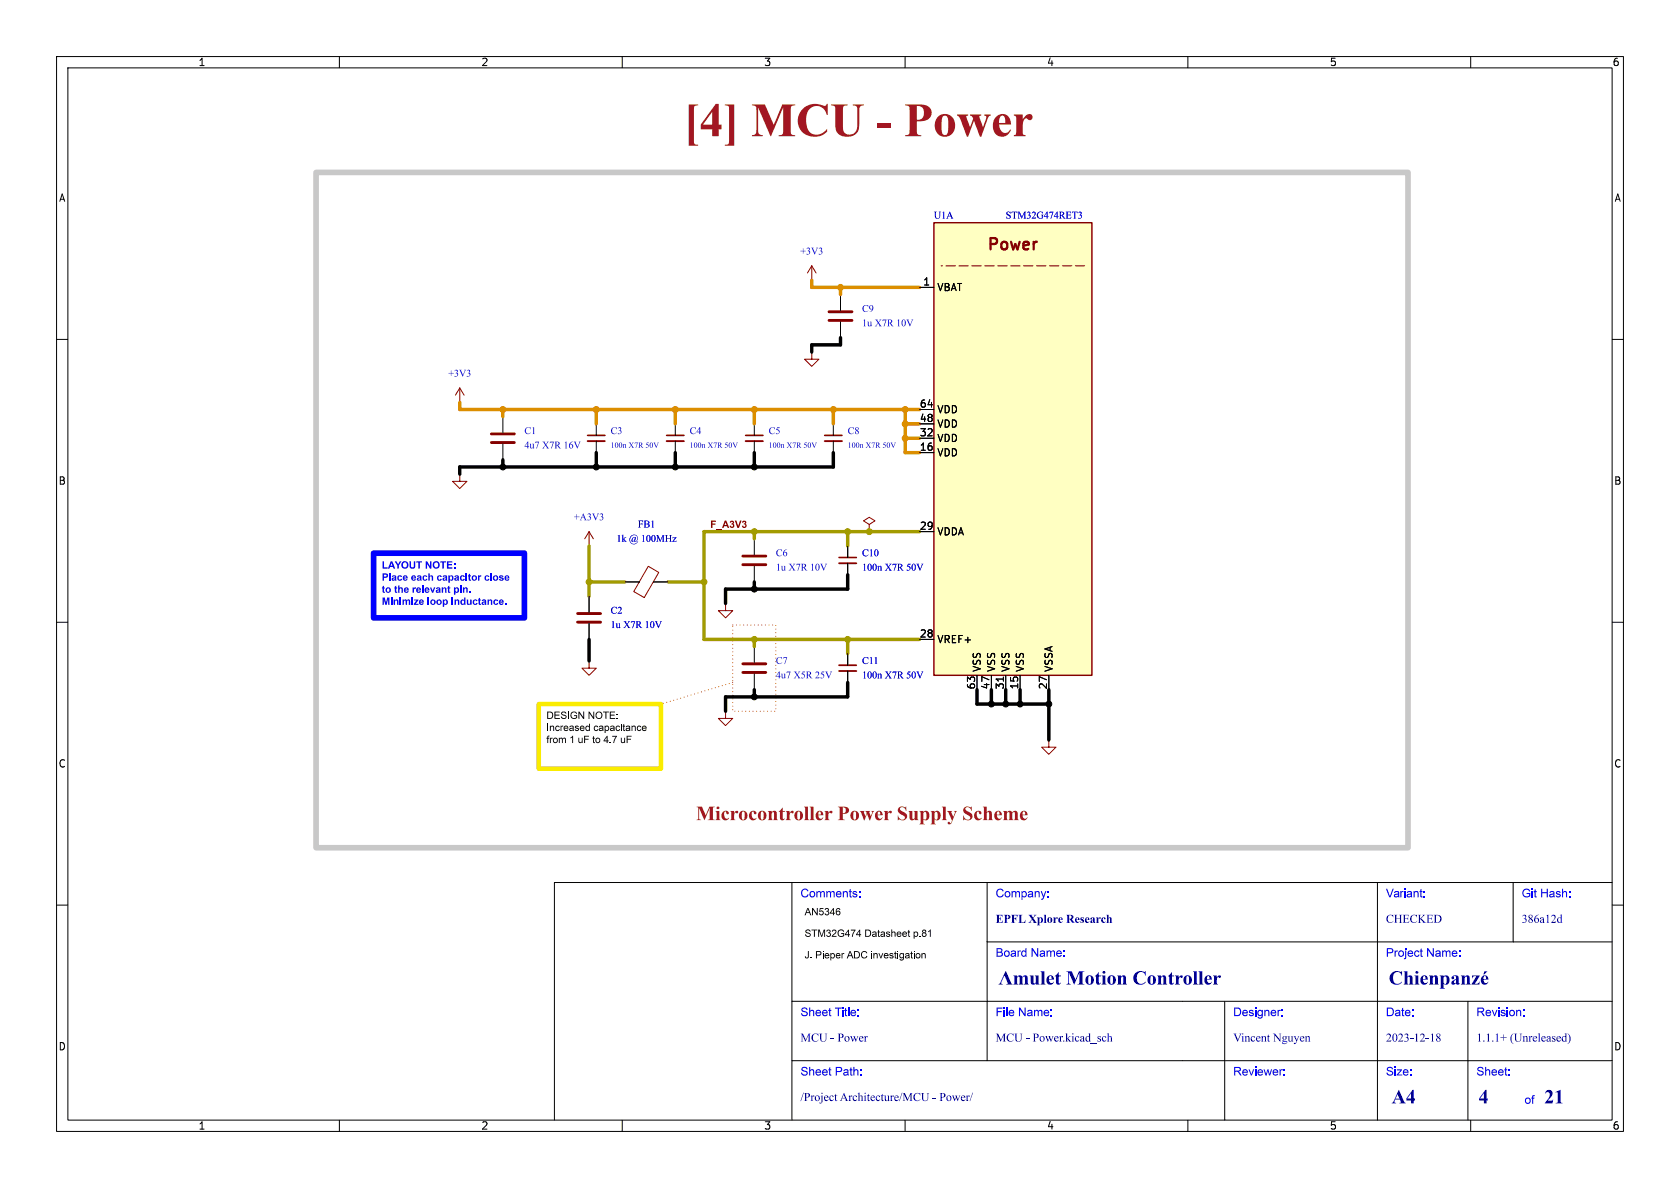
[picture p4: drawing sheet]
<svg xmlns="http://www.w3.org/2000/svg" width="297mm" height="210mm" viewBox="0 0 297 210" stroke-linecap="round" stroke-linejoin="round" font-family="sans-serif">
<defs><g id="words">
<text font-size="8.4" fill="#a21622" x="120.9" y="26.3">[4] MCU - Power</text>
<text font-size="3.5" fill="#a21622" x="123.1" y="145.4">MicrocontrollerPowerSupplyScheme</text>
<g font-size="3.5" fill="#00007f">
<text x="188.4" y="175">MotionController</text>
<text x="246" y="196">A4</text>
<text x="261.4" y="196">4</text>
<text x="273" y="196">21</text>
</g>
<text font-size="2.8" fill="#840000" x="174.2" y="44.8">Power</text>
<g font-size="2.1" fill="#00f">
<text x="141.5" y="159.2">Comments:</text>
<text x="176" y="159.2">Company:</text>
<text x="245" y="159.2">Variant:</text>
<text x="269" y="159.2">Git Hash:</text>
<text x="176" y="169.7">Board Name:</text>
<text x="245" y="169.7">Project Name:</text>
<text x="141.5" y="180.2">Sheet Title:</text>
<text x="176" y="180.2">File Name:</text>
<text x="218" y="180.2">Designer:</text>
<text x="245" y="180.2">Date:</text>
<text x="261" y="180.2">Revision:</text>
<text x="141.5" y="190.7">Sheet Path:</text>
<text x="218" y="190.7">Reviewer:</text>
<text x="245" y="190.7">Size:</text>
<text x="261" y="190.7">Sheet:</text>
<text x="269.5" y="195.7">of</text>
</g>
<g font-size="2.1" fill="#00007f">
<text x="176" y="163.7">EPFL XploreResearch</text>
<text x="245" y="163.7">CHECKED</text>
<text x="269" y="163.7">386a12d</text>
<text x="141.5" y="184.7">MCU - Power</text>
<text x="176" y="184.7">MCU - Power.kicad_sch</text>
<text x="218" y="184.7">VincentNguyen</text>
<text x="245" y="184.7">2023-12-18</text>
<text x="261" y="184.7">1.1.1+(Unreleased)</text>
<text x="141.5" y="195.2">/ProjectArchitecture/MCU- Power/</text>
</g>
<g font-size="1.8">
<text x="35" y="11.9">1</text>
<text x="85" y="11.9">2</text>
<text x="135" y="11.9">3</text>
<text x="185" y="11.9">4</text>
<text x="235" y="11.9">5</text>
<text x="285" y="11.9">6</text>
<text x="10.3" y="35.9">A</text>
<text x="285.3" y="35.9">A</text>
<text x="163.1" y="50.5">1</text>
<text x="165.6" y="51.7">VBAT</text>
<text x="162.5" y="77.2">32</text>
<text x="162.5" y="74.7">48</text>
<text x="162.5" y="72.1">64</text>
<text x="165.6" y="75.8">VDD</text>
<text x="165.6" y="73.3">VDD</text>
<text x="162.5" y="79.8">16</text>
<text x="165.6" y="80.9">VDD</text>
<text x="165.6" y="78.3">VDD</text>
<text x="10.3" y="85.9">B</text>
<text x="285.3" y="85.9">B</text>
<text x="162.5" y="93.7">29</text>
<text x="165.6" y="94.8">VDDA</text>
<text x="162.5" y="112.8">28</text>
<text x="165.6" y="113.9">VREF+</text>
<text x="173.6" y="118.9" transform="rotate(-90 173.6 118.9)">VSS</text>
<text x="176.1" y="118.9" transform="rotate(-90 176.1 118.9)">VSS</text>
<text x="178.7" y="118.9" transform="rotate(-90 178.7 118.9)">VSS</text>
<text x="181.2" y="118.9" transform="rotate(-90 181.2 118.9)">VSS</text>
<text x="186.3" y="118.9" transform="rotate(-90 186.3 118.9)">VSSA</text>
<text x="172.5" y="122" transform="rotate(-90 172.5 122)">63</text>
<text x="175" y="122" transform="rotate(-90 175 122)">47</text>
<text x="177.5" y="122" transform="rotate(-90 177.5 122)">31</text>
<text x="180.1" y="122" transform="rotate(-90 180.1 122)">15</text>
<text x="185.2" y="122" transform="rotate(-90 185.2 122)">27</text>
<text x="96.6" y="130">Increased capacitance</text>
<text x="10.3" y="135.9">C</text>
<text x="285.3" y="135.9">C</text>
<text x="142.2" y="162">AN5346</text>
<text x="142.2" y="165.8">STM32G474 Datasheet p.81</text>
<text x="142.2" y="169.6">J. Pieper ADC investigation</text>
<text x="10.3" y="185.9">D</text>
<text x="285.3" y="185.9">D</text>
<text x="35" y="199.9">1</text>
<text x="85" y="199.9">2</text>
<text x="135" y="199.9">3</text>
<text x="185" y="199.9">4</text>
<text x="235" y="199.9">5</text>
<text x="285" y="199.9">6</text>
</g>
<g font-size="1.8" fill="#0000c2">
<text x="165.1" y="39.1">U1A</text>
<text x="177.8" y="39.1">STM32G474RET3</text>
<text x="141.5" y="45.4">+3V3</text>
<text x="152.4" y="55.6">C9</text>
<text x="152.4" y="58.1">1uX7R 10V</text>
<text x="79.2" y="67">+3V3</text>
<text x="92.7" y="77.2">C1</text>
<text x="107.9" y="77.2">C3</text>
<text x="121.9" y="77.2">C4</text>
<text x="135.9" y="77.2">C5</text>
<text x="149.9" y="77.2">C8</text>
<text x="92.7" y="79.7">4u7X7R 16V</text>
<text x="101.5" y="92.4">+A3V3</text>
<text x="112.8" y="93.7">FB1</text>
<text x="109" y="96.2">1k @100MHz</text>
<text x="137.2" y="98.8">C6</text>
<text x="137.2" y="101.3">1uX7R 10V</text>
<text x="152.4" y="98.8">C10</text>
<text x="152.4" y="101.3">100nX7R 50V</text>
<text x="107.9" y="108.9">C2</text>
<text x="107.9" y="111.5">1uX7R 10V</text>
<text x="137.2" y="117.8">C7</text>
<text x="152.4" y="117.8">C11</text>
<text x="137.2" y="120.4">4u7X5R 25V</text>
<text x="152.4" y="120.4">100nX7R 50V</text>
</g>
<text font-size="1.8" fill="#840000" x="125.6" y="93.5">F_A3V3</text>
<g font-size="1.8" fill="#00f">
<text x="67.5" y="103.4">Place each capacitor close</text>
<text x="67.5" y="105.5">to the relevant pin.</text>
<text x="67.5" y="107.6">Minimize loop inductance.</text>
</g>
<g font-size="1.4" fill="#0000c2">
<text x="107.9" y="79.5">100nX7R 50V</text>
<text x="121.9" y="79.5">100nX7R 50V</text>
<text x="135.9" y="79.5">100nX7R 50V</text>
<text x="149.9" y="79.5">100nX7R 50V</text>
</g>
</g></defs>
<g fill="none" stroke="#000" stroke-width=".18">
<path d="M10 10h277v190h-277zM12 12h273v186h-273zM60 10v2M110 10v2M160 10v2M210 10v2M260 10v2M10 60h2M285 60h2M10 110h2M285 110h2M10 160h2"/>
<path d="M243.5 156v42M285 160h2M285 156h-110.5v31.5h110.5M174.5 177h110.5M174.5 166.5h110.5M216.5 177v21M259.5 177v21M60 198v2M110 198v2M160 198v2M210 198v2M260 198v2"/>
</g>
<g fill="#00007f">
<path d="M246.1 172a1.71 1.71 0 0 1 1.6-.2l.2-.1v.8a.83 .83 0 0 0-1.1-.6 .83 .83 0 0 0-.5 1.1 .83 .83 0 0 0 .5 .9 .83 .83 0 0 0 1-.4 .92 .92 0 0 1-1.2 .6 1.18 1.18 0 0 1-.9-.9 1.18 1.18 0 0 1 .4-1.2z"/>
<path d="M248.2 171.7h.6v1a.5 .5 0 0 1 .7-.3 .5 .5 0 0 1 .2 .7v.7l.2 .2h-.8l.1-.3v-1l-.1-.1-.3 .2v1l.2 .2h-.8l.1-.3v-1.8z"/>
<path d="M250.1 172.4h.6v1.4l.2 .2h-.8l.1-.3v-1z"/>
<path d="M251.3 172.6a.64 .64 0 0 1 .8-.1 .64 .64 0 0 1 .3 .7h-.8a.45 .45 0 0 0 .2 .6 .45 .45 0 0 0 .6-.3 .69 .69 0 0 1-1 .5 .69 .69 0 0 1-.3-1l.9 .1-.1-.5a.3 .3 0 0 0-.3 .1 .3 .3 0 0 0-.1 .3h-.4z"/>
<path d="M252.6 172.4h.7v.3a.49 .49 0 0 1 .6-.3 .49 .49 0 0 1 .3 .7v.7l.2 .2h-.8l.1-.3v-1l-.1-.1-.3 .3v.9l.1 .2h-.8l.2-.3v-1z"/>
<path d="M254.5 172.4h.7v.3a.65 .65 0 0 1 .8-.1 .65 .65 0 0 1 .3 .8 .62 .62 0 0 1-.4 .6 .62 .62 0 0 1-.7-.1v.7l.2 .2h-.9l.2-.3v-1.6h.5v.8a.31 .31 0 0 0 .4 .2 .31 .31 0 0 0 .2-.4v-.2a.39 .39 0 0 0-.1-.5 .39 .39 0 0 0-.4-.1l-.1 .2h-.5z"/>
<path d="M256.7 172.6l.2-.1a.61 .61 0 0 1 .7-.1 .61 .61 0 0 1 .3 .6v.8h.2a.33 .33 0 0 1-.4 .3 .33 .33 0 0 1-.3-.3 .42 .42 0 0 1-.5 .3 .42 .42 0 0 1-.3-.5h.4l.2 .2 .2-.1v-.5l-.4 .4h-.4l.2-.2a.56 .56 0 0 0 .5-.8h-.3a.3 .3 0 0 1 .1 .3 .3 .3 0 0 1-.4 .2l-.1-.2z"/>
<path d="M258.3 172.4h.6v.3a.49 .49 0 0 1 .7-.3 .49 .49 0 0 1 .2 .7v.7l.2 .2h-.8l.2-.3-.1-1-.1-.1-.3 .3v.9l.2 .2h-.8l.1-.3v-1z"/>
<path d="M260.3 172.4h1.3l-.9 1.5a.71 .71 0 0 0 .9-.4l-.1 .5h-1.4l.9-1.4a.58 .58 0 0 0-.7 .3z"/>
<path d="M262 172.6a.64 .64 0 0 1 .8-.1 .64 .64 0 0 1 .3 .7h-.9a.45 .45 0 0 0 .3 .6 .45 .45 0 0 0 .6-.3 .69 .69 0 0 1-1 .5 .69 .69 0 0 1-.3-1l.9 .1-.1-.5a.3 .3 0 0 0-.3 .1 .3 .3 0 0 0-.1 .3h-.4z"/>
<path d="M262.4 171.7h.6l-.6 .5h-.2z"/>
<path d="M177.8 171.7l1 2.1 .2 .2h-1.1l.3-.1-.6-1.5-.6 1.4 .3 .2h-.8l.4-.4z"/>
<path d="M179.2 172.4h.6v.3a.51 .51 0 0 1 .5-.3 .51 .51 0 0 1 .4 .3 .51 .51 0 0 1 .7-.3 .51 .51 0 0 1 .3 .6v.8l.2 .2h-.9l.2-.3v-.9l-.2-.2-.3 .2 .1 1 .1 .2h-.8l.2-.3v-.9l-.2-.2-.3 .2v1l.2 .2h-.8l.1-.3v-1z"/>
<path d="M182 172.4h.7v1.3l.1 .1 .3-.2v-.9l-.1-.3h.6v1.4l.2 .2h-.7v-.2a.5 .5 0 0 1-.6 .2 .5 .5 0 0 1-.3-.6v-.7z"/>
<path d="M184 171.7h.6v2.1l.2 .2h-.8l.1-.3v-1.8z"/>
<path d="M185.2 172.6a.64 .64 0 0 1 .8-.1 .64 .64 0 0 1 .3 .7h-.8a.45 .45 0 0 0 .2 .6 .45 .45 0 0 0 .6-.3 .69 .69 0 0 1-1 .5 .69 .69 0 0 1-.3-1l.9 .1-.1-.5a.3 .3 0 0 0-.3 .1 .3 .3 0 0 0-.1 .3h-.4z"/>
<path d="M187.1 171.9l.1 .5h.3v.2h-.3v1.2h.1l.2-.1a.42 .42 0 0 1-.5 .4 .42 .42 0 0 1-.3-.6v-.9l-.2-.1z"/>
<circle cx="250.5" cy="171.9" r=".25"/>
</g>
<g fill="none" stroke="#000" stroke-width=".18">
<path d="M148.6 52.1v2.8M148.6 56.9v2.8M88.9 73.7v2.8M88.9 78.5v2.8M105.4 74.9v2.1M105.4 78v2M119.4 74.9v2.1M119.4 78v2M133.3 74.9v2.1M133.3 78v2M147.3 74.9v2.1M147.3 78v2"/>
<path d="M133.3 95.3v2.7M149.9 96.5v2.1M149.9 99.6v2M153.7 94h.1M104.1 105.4v2.8M104.1 110.2v2.8M110.5 102.9h2.5M115.6 102.9h2.5M133.3 100.1v2.8M133.3 114.3v2.8M133.3 119.1v2.8M149.9 115.6v2"/>
<path d="M149.9 118.6v2.1M140 156v42M243.5 156h-145.5v42M267.5 156v10.5M140 177h34.5M140 187.5h34.5"/>
</g>
<path d="M103.9 78h3M117.9 78h3M131.8 78h3.1M145.8 78h3M148.3 99.6h3.1M148.3 118.6h3.1" fill="none" stroke="#840000" stroke-width=".33"/>
<path d="M103.9 77h3M117.9 77h3M131.8 77h3.1M145.8 77h3M148.3 98.6h3.1M148.3 117.6h3.1" fill="none" stroke="#840000" stroke-width=".3"/>
<g fill="none" stroke="#840000" stroke-width=".18">
<path d="M143.5 47l-.8 1.3M143.5 47v2.5M143.5 47l.8 1.3M81.3 68.6l-.8 1.3M81.3 68.6v2.5M81.3 68.6l.7 1.3M143.5 62.2v1.3h1.3l-1.3 1.3-1.3-1.3h1.3M81.3 83.8v1.3h1.2l-1.2 1.3-1.3-1.3h1.3M104.1 94l-.7 1.3M104.1 94v2.5M104.1 94l.8 1.3M153.7 92.7l1-.6-1-.7-1 .7 1 .6v1.3"/>
<path d="M104.1 116.8v1.3h1.3l-1.3 1.3-1.2-1.3h1.2M113 102.9h.1M114.6 100.1l1.9 1.1-2.6 4.4-1.9-1zM115.5 102.9h.1M128.3 106.7v1.3h1.2l-1.2 1.2-1.3-1.2h1.3M128.3 125.7v1.3h1.2l-1.2 1.3-1.3-1.3h1.3"/>
</g>
<path d="M146.6 56.6h4M146.6 55.1h4M86.9 78.2h4M86.9 76.7h4M131.3 99.8h4.1M131.3 98.3h4.1M102.1 110h4.1M102.1 108.5h4.1M131.3 118.9h4.1M131.3 117.3h4.1" fill="none" stroke="#840000" stroke-width=".51"/>
<path d="M165.1 39.4h27.9v80h-27.9z" fill="#ffffc2"/>
<path d="M165.1 39.4h27.9v80h-27.9z" fill="none" stroke="#840000" stroke-width=".25"/>
<path d="M191.8 47h-25.4" fill="none" stroke="#840000" stroke-width=".18" stroke-dasharray="1.7 .6"/>
<g fill="none" stroke="#000" stroke-width=".18">
<path d="M162.6 50.8h2.5M162.6 77.5h2.5M162.6 74.9h2.5M162.6 72.4h2.5M162.6 80h2.5M162.6 94h2.5M162.6 113h2.5M172.7 119.4v2.5M175.3 119.4v2.5M177.4 119.7v.7M177.8 119.4v2.5M180.3 119.4v2.5"/>
<path d="M185.4 119.4v2.5"/>
</g>
<path d="M185.4 130.8v1.3h1.3l-1.3 1.3-1.3-1.3h1.3" fill="none" stroke="#840000" stroke-width=".18"/>
<path d="M66 97.8h26.7v11.4h-26.7z" fill="none" stroke="#00f" stroke-width="1"/>
<g fill="#00f">
<path d="M67.6 99.2h.3v1.1h.6v.2h-.9z"/>
<path d="M69.1 99.2h.2l.6 1.3h-.3l-.1-.3h-.5l-.1 .3h-.3l.2-.5h.6l-.2-.5-.2 .5h-.2z"/>
<path d="M69.8 99.2h.3l.3 .5 .3-.5h.3l-.5 .8v.5h-.3v-.5z"/>
<path d="M71.1 99.4a.64 .64 0 0 1 1 .1 .64 .64 0 0 1-.3 .9 .64 .64 0 0 1-.8-.5h.2a.39 .39 0 0 0 .5 .4 .39 .39 0 0 0 .2-.6 .36 .36 0 0 0-.4-.3 .36 .36 0 0 0-.3 .5h-.2z"/>
<path d="M72.4 99.2h.3v.7a.27 .27 0 0 0 .2 .4 .27 .27 0 0 0 .3-.4v-.7h.2v.7a.52 .52 0 0 1-.5 .6 .52 .52 0 0 1-.5-.6z"/>
<path d="M73.6 99.2h1v.2h-.4v1.1h-.2v-1.1h-.4z"/>
<path d="M75.3 99.2h.2l.5 .9v-.9h.3v1.3h-.3l-.5-.8v.8h-.2z"/>
<path d="M76.7 99.4a.64 .64 0 0 1 1 .1 .64 .64 0 0 1-.4 .9 .64 .64 0 0 1-.8-.5h.3a.39 .39 0 0 0 .5 .4 .39 .39 0 0 0 .1-.6 .36 .36 0 0 0-.4-.3 .36 .36 0 0 0-.2 .5h-.3z"/>
<path d="M77.8 99.2h1v.2h-.3v1.1h-.3v-1.1h-.4z"/>
<path d="M79 99.2h1v.2h-.7v.3h.6v.2h-.6v.4h.7v.2h-1z"/>
<path d="M80.2 99.6h.3v.2h-.3z"/>
<path d="M80.2 100.3h.3v.2h-.3z"/>
<path d="M67.6 101.4h.4a.42 .42 0 0 1 .6 .3 .42 .42 0 0 1-.6 .4h-.1v.5h-.3v-.7h.6l.1-.1-.1-.2h-.3v.3h-.3z"/>
<path d="M68.8 101.4h.3v1.2h-.3z"/>
<path d="M75.7 101.4h.3v.4a.33 .33 0 0 1 .4-.1 .33 .33 0 0 1 .2 .4v.5h-.3v-.6l-.1-.1-.2 .1v.6h-.3z"/>
<path d="M82.3 101.4h.3v.2h-.3z"/>
<path d="M82.9 101.5l.2-.1v.3h.2v.2h-.2v.5l.2 .2-.3 .1-.1-.2v-.6h-.2z"/>
<path d="M86.7 101.4h.2v1.2h-.2z"/>
<path d="M67.6 103.7l.3-.2v.3h.1v.2h-.1v.5l.2 .3h-.3l-.2-.1v-.7h-.1z"/>
<path d="M69.8 103.7l.2-.2v.3h.2v.2h-.2v.5l.2 .3h-.2l-.2-.1v-.7h-.1z"/>
<path d="M70.4 103.5h.2v.5a.33 .33 0 0 1 .4-.2 .33 .33 0 0 1 .2 .4v.6h-.2v-.7l-.2-.1-.1 .1-.1 .7h-.2z"/>
<path d="M74.6 103.5h.3v1.3h-.3z"/>
<path d="M79.2 103.7l.2-.2v.3h.2v.2h-.2v.5l.2 .3h-.2l-.2-.1v-.7h-.1z"/>
<path d="M67.6 105.6h.4l.2 .9 .3-.9h.4v1.3h-.3v-1l-.2 1h-.3l-.2-1v1h-.3z"/>
<path d="M75.6 105.6h.3v1.3h-.3z"/>
<path d="M81.5 106.1l.3-.1 .2 .1v-.5h.3v1.3h-.2v-.1a.39 .39 0 0 1-.5 .1 .39 .39 0 0 1-.2-.5h.2a.25 .25 0 0 0 .3 .3 .25 .25 0 0 0 .1-.4l-.2-.2-.2 .3h-.2z"/>
<path d="M84.6 105.8l.3-.1v.3h.1v.2h-.1v.4l.1 .3h-.2l-.2-.1v-.6h-.1z"/>
</g>
<path d="M95.2 124.5h21.6v11.4h-21.6z" fill="none" stroke="#faec00" stroke-width=".8"/>
<g fill="#000">
<path d="M96.8 130.1h.4l-.1 .1-.2 .1 .2 .3h-.2v.7h-.1v-.7h-.2zM96.8 127.9h.1v1.3h-.1zM97.2 130.4h.2v.2l.1-.2h.2l-.3 .3v.6h-.2zM96.7 125.8h.5a.65 .65 0 0 1 .6 .6 .65 .65 0 0 1-.6 .7h-.5v-.2h.5a.49 .49 0 0 0 .4-.5 .49 .49 0 0 0-.4-.4h-.3v.9h-.2zM98 125.8h1v.2h-.8v.3h.7v.2h-.7v.4h.8v.2h-1zM97.9 130.5a.46 .46 0 0 1 .7 .1 .46 .46 0 0 1-.2 .7 .46 .46 0 0 1-.7-.4h.2a.28 .28 0 0 0 .4 .2 .28 .28 0 0 0 0-.5 .28 .28 0 0 0-.4 .2l-.2 .1zM98.8 130.4h.1v.2l.3-.2 .3 .2 .2-.2 .3 .1 .1 .8h-.2v-.7h-.2l-.2 .1v.6h-.2v-.6l-.1-.1-.2 .1v.6h-.2zM99.3 125.9a.51 .51 0 0 1 .8 .2h-.1a.28 .28 0 0 0-.4-.2 .28 .28 0 0 0-.2 .3 .6 .6 0 0 1 .7 .7 .54 .54 0 0 1-.5 .2 .54 .54 0 0 1-.4-.5h.1a.33 .33 0 0 0 .4 .3 .33 .33 0 0 0 .3-.3h-.1a.48 .48 0 0 1-.5-.2 .48 .48 0 0 1-.1-.5zM100.4 125.8h.2v1.3h-.2zM100.8 130.4l.5-.3v1.2h-.1v-1l-.4 .2zM101 125.9a.59 .59 0 0 1 1 .3h-.1a.49 .49 0 0 0-.7-.1 .49 .49 0 0 0-.1 .7 .49 .49 0 0 0 .7 .1l.1-.3h-.4v-.2h.5v.5a.69 .69 0 0 1-1 0 .69 .69 0 0 1 0-1zM102.3 125.8h.1l.7 1v-1h.2v1.3h-.2l-.7-1v1h-.1z"/>
<path d="M102.2 130.4h.2v.5a.23 .23 0 0 0 .2 .3 .23 .23 0 0 0 .2-.3v-.5h.2v.9h-.1v-.1a.32 .32 0 0 1-.4 .2 .32 .32 0 0 1-.3-.4zM103.3 130.1h.8v.1h-.7v.4h.6v.2h-.6v.5h-.1zM104 125.8h.2l.7 1v-1h.2v1.3h-.2l-.7-1v1h-.2zM103.6 128.4l.3-.1 .2 .1v-.5h.2v1.3h-.2v-.1a.37 .37 0 0 1-.4 .1 .37 .37 0 0 1-.2-.5h.1a.29 .29 0 0 0 .4 .3 .29 .29 0 0 0 .2-.3 .29 .29 0 0 0-.3-.3l-.2 .1-.1 .2h-.1zM104.8 130.2l.2-.1v.3h.2v.2h-.2v.5l.2 .3-.3-.1-.1-.7h-.1zM105.4 130.5a.46 .46 0 0 1 .7 .1 .46 .46 0 0 1-.2 .7 .46 .46 0 0 1-.6-.4h.1a.28 .28 0 0 0 .4 .2 .28 .28 0 0 0 .1-.5 .28 .28 0 0 0-.5 .2l-.1 .1zM105.4 126a.63 .63 0 0 1 1 0 .63 .63 0 0 1-.3 1 .63 .63 0 0 1-.8-.5h.2a.47 .47 0 0 0 .5 .3 .47 .47 0 0 0 .4-.6 .47 .47 0 0 0-.7-.2l-.2 .2v.3h-.2zM106.6 125.8h1v.2h-.4v1.1h-.2v-1.1h-.4zM107.3 130.1h.1v.8h.2v.2h-.2v.2h-.1v-.2h-.6v-.2h.6v-.6l-.4 .6h-.2zM107.8 125.8h.9v.2h-.7v.3h.7v.2h-.7v.4h.8v.2h-1zM107.8 131.2h.2v.1h-.2zM108.2 130.1h.9l-.5 1.2h-.2l.1-.3 .4-.8h-.7z"/>
<path d="M109 126.1h.2v.2h-.2zM109 126.9h.2v.2h-.2zM109.8 127.9h.1v.2h-.1zM109.8 130.4h.1v.5a.23 .23 0 0 0 .2 .3 .23 .23 0 0 0 .3-.3v-.5h.1v.9h-.1v-.1a.32 .32 0 0 1-.4 .2 .32 .32 0 0 1-.2-.4zM110.2 128.1l.1-.1v.3h.2v.1h-.2v.6l.2 .2-.3-.1v-.7h-.1zM110.8 130.1h.8v.1h-.7v.4h.6v.2h-.6v.5h-.1z"/>
</g>
<path d="M129.5 110.5h7.7v15.2h-7.7zM129.5 120.7l-12.7 3.8" fill="none" stroke="#f00" stroke-width=".18" stroke-dasharray="0 .6"/>
<path d="M55.9 30.5h193v119.4h-193z" fill="none" stroke="#c8c8c8" stroke-width="1"/>
<g fill="none" stroke="#000" stroke-width=".61">
<path d="M148.6 59.7v1.3h-5.1v1.2M88.9 81.3v1.3M105.4 80v2.6M119.4 80v2.6M133.3 80v2.6M147.3 80v2.6h-66v1.2M104.1 113v3.8M133.3 102.9v1.2M149.9 101.6v2.5h-21.6v2.6M133.3 121.9v1.3M149.9 120.7v2.5h-21.6v2.5M172.7 121.9v2.6h12.7"/>
<path d="M175.3 121.9v2.6M177.8 121.9v2.6M180.3 121.9v2.6M185.4 121.9v8.9"/>
</g>
<path d="M143.5 49.5v1.3h19.1M148.6 50.8v1.3M81.3 71.1v1.3h81.3M88.9 72.4v1.3M105.4 72.4v2.5M119.4 72.4v2.5M133.3 72.4v2.5M147.3 72.4v2.5M160 72.4v7.6h2.6M160 77.5h2.6M160 74.9h2.6" fill="none" stroke="#dc8e00" stroke-width=".61"/>
<path d="M104.1 96.5v8.9M133.3 94v1.3M149.9 94v2.5M162.6 94h-38.1v19h38.1M104.1 102.9h6.4M118.1 102.9h6.4M133.3 113v1.3M149.9 113v2.6" fill="none" stroke="#a29b00" stroke-width=".61"/>
<g fill="none" stroke="#000" stroke-width=".18">
<path d="M162.6 50.8h2.5M162.6 77.5h2.5M162.6 74.9h2.5M162.6 72.4h2.5M149.9 96.5v2.1M149.9 99.6v2M162.6 80h2.5M162.6 94h2.5M104.1 105.4v2.8M104.1 110.2v2.8M110.5 102.9h2.5M115.6 102.9h2.5"/>
<path d="M149.9 115.6v2M149.9 118.6v2.1M162.6 113h2.5M172.7 119.4v2.5M175.3 119.4v2.5M177.4 119.7v.7M177.8 119.4v2.5M180.3 119.4v2.5M185.4 119.4v2.5"/>
</g>
<g fill="#dc8e00" stroke="#dc8e00" stroke-width=".18">
<circle cx="148.6" cy="50.8" r=".52"/>
<circle cx="133.4" cy="72.4" r=".52"/>
<circle cx="119.4" cy="72.4" r=".52"/>
<circle cx="160" cy="74.9" r=".52"/>
<circle cx="160" cy="72.4" r=".52"/>
<circle cx="160" cy="77.5" r=".52"/>
<circle cx="147.3" cy="72.4" r=".52"/>
<circle cx="88.9" cy="72.4" r=".52"/>
<circle cx="105.4" cy="72.4" r=".52"/>
</g>
<g fill="#a29b00" stroke="#a29b00" stroke-width=".18">
<circle cx="133.4" cy="94" r=".52"/>
<circle cx="149.9" cy="94" r=".52"/>
<circle cx="153.7" cy="94" r=".52"/>
<circle cx="133.4" cy="113" r=".52"/>
<circle cx="149.9" cy="113" r=".52"/>
<circle cx="124.5" cy="102.9" r=".52"/>
<circle cx="104.1" cy="102.9" r=".52"/>
</g>
<g fill="#000" stroke="#000" stroke-width=".18">
<circle cx="88.9" cy="82.6" r=".52"/>
<circle cx="105.4" cy="82.6" r=".52"/>
<circle cx="119.4" cy="82.6" r=".52"/>
<circle cx="133.4" cy="82.6" r=".52"/>
<circle cx="133.4" cy="104.1" r=".52"/>
<circle cx="133.4" cy="123.2" r=".52"/>
<circle cx="175.3" cy="124.5" r=".52"/>
<circle cx="177.8" cy="124.5" r=".52"/>
<circle cx="180.3" cy="124.5" r=".52"/>
<circle cx="185.4" cy="124.5" r=".52"/>
</g>
<use href="#words"/>
</svg>
